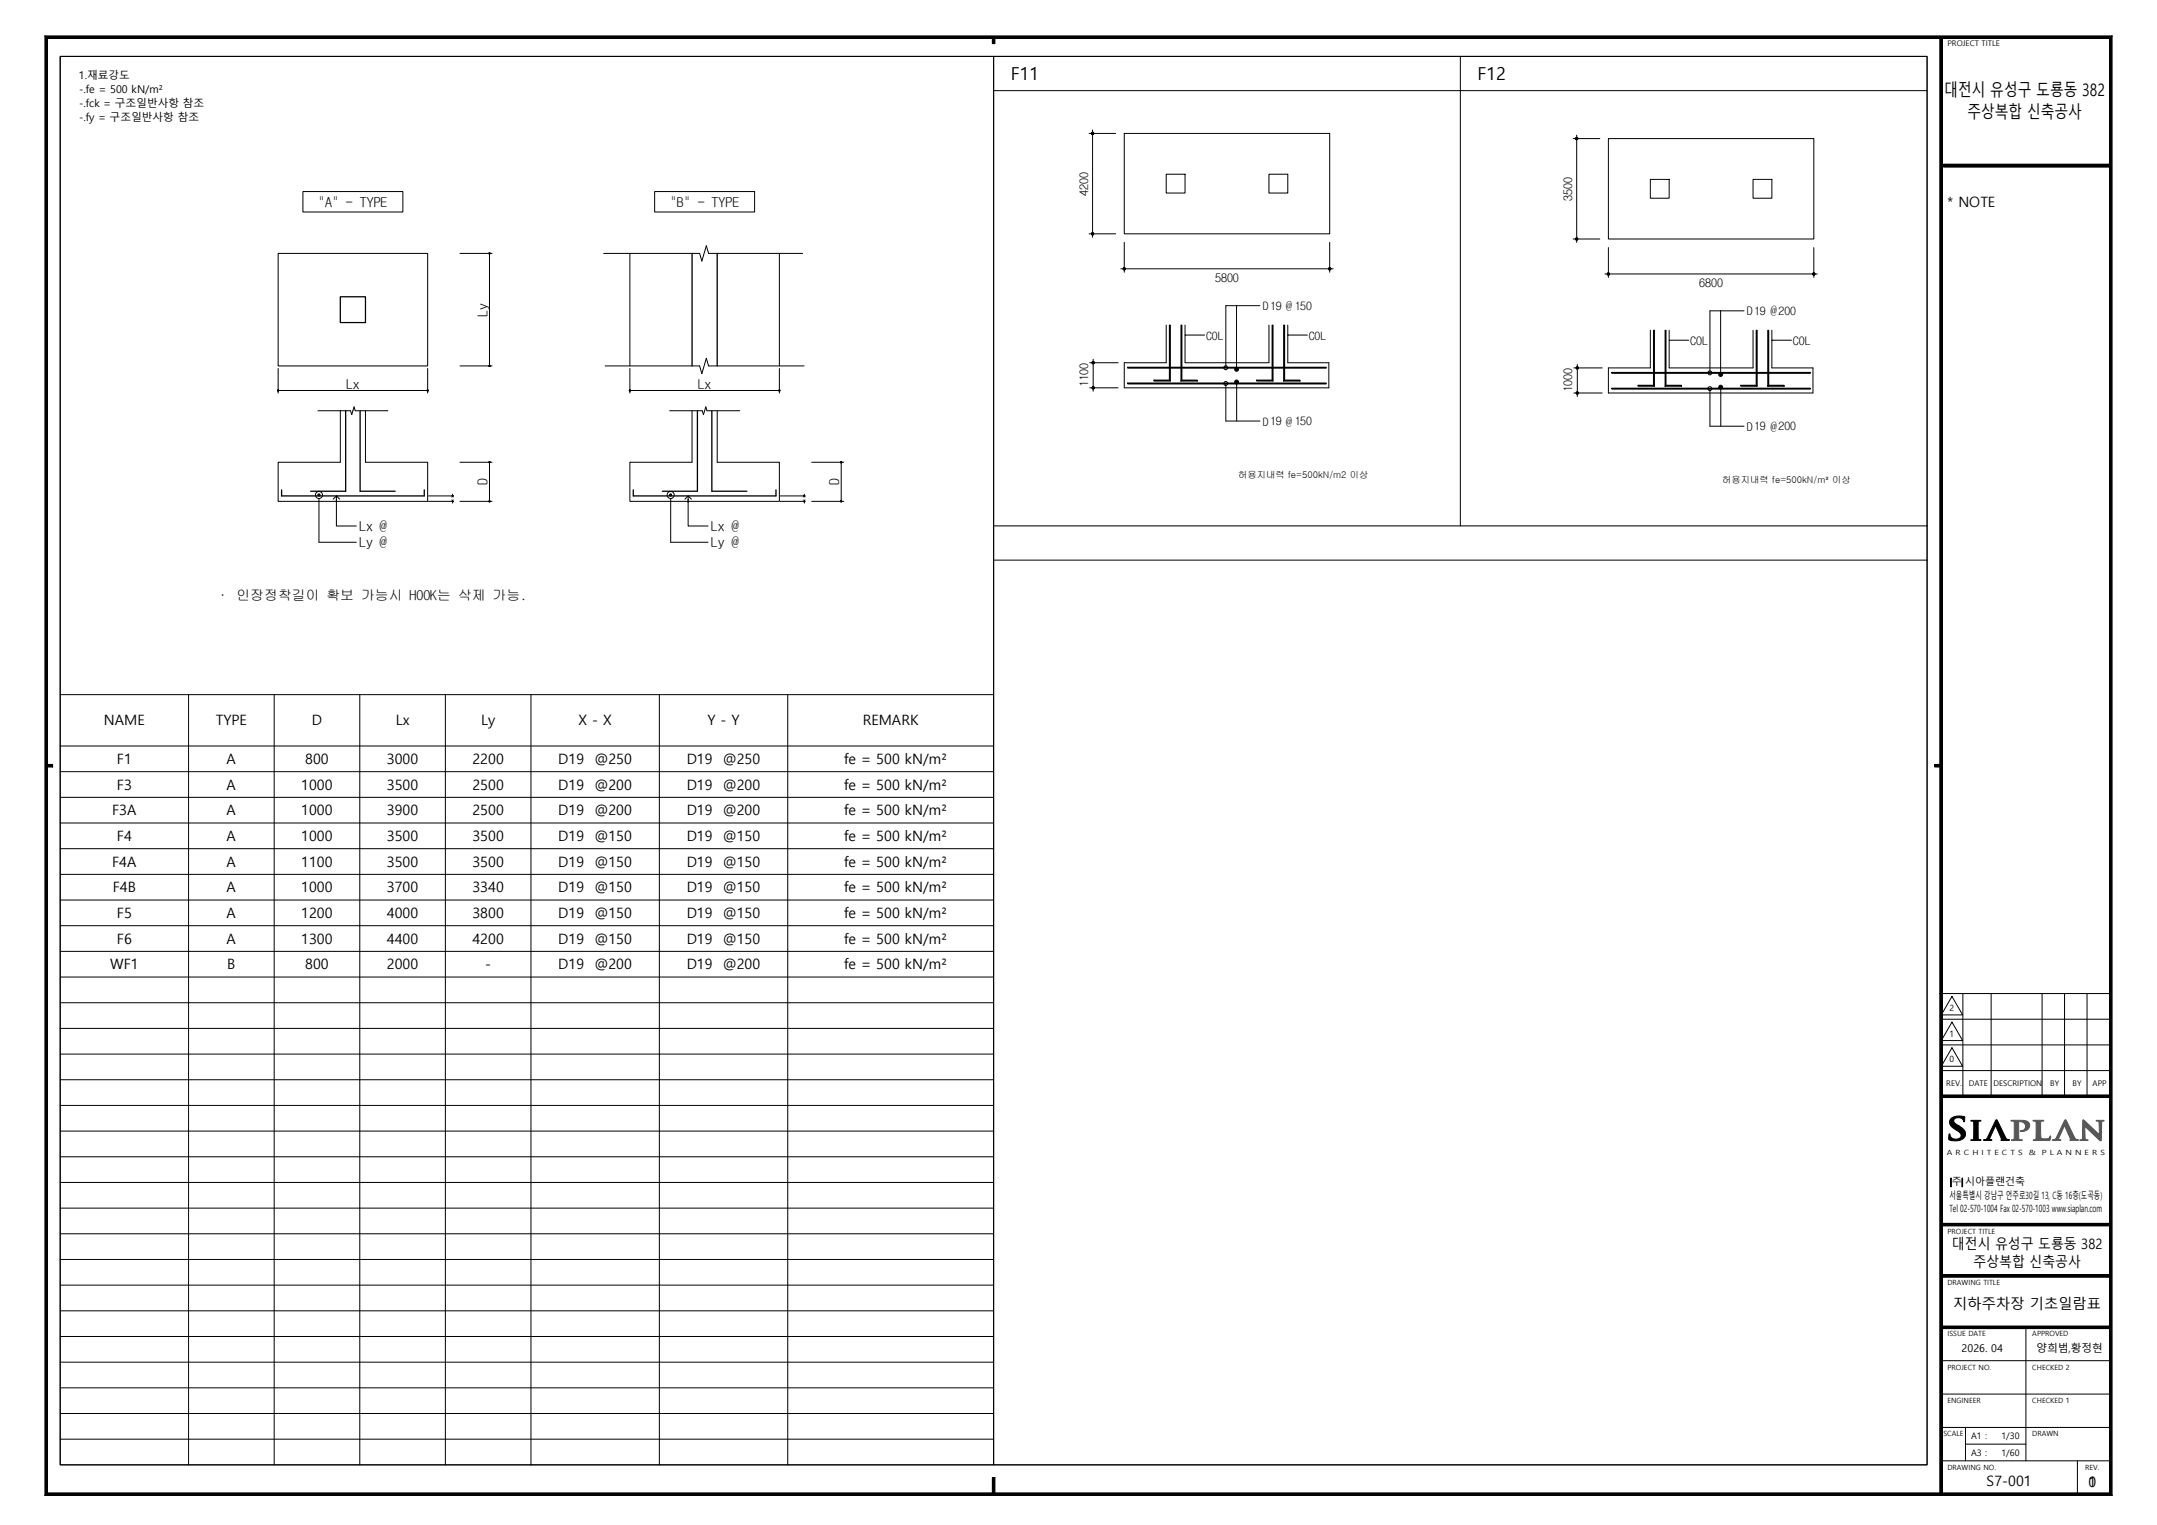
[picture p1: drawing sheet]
<svg xmlns="http://www.w3.org/2000/svg" width="420mm" height="297mm" viewBox="0 0 420 297" stroke-linecap="round" stroke-linejoin="round" font-family="sans-serif">
<defs><g id="words">
<g font-size="3.5">
<text x="196.8" y="15.6">F11</text>
<text x="287.7" y="15.6">F12</text>
</g>
<g font-size="3.3">
<text x="378.6" y="18.8">대전시 유성구 도룡동 382</text>
<text x="383.1" y="23">주상복합 신축공사</text>
</g>
<g font-size="2.8">
<text x="379.2" y="40.2">* NOTE</text>
<text x="20.2" y="141.3">NAME</text>
<text x="42" y="141.3">TYPE</text>
<text x="60.7" y="141.3">D</text>
<text x="77.1" y="141.2">Lx</text>
<text x="93.7" y="141.2">Ly</text>
<text x="112.7" y="141.2">X - X</text>
<text x="137.8" y="141.2">Y - Y</text>
<text x="168" y="141.3">REMARK</text>
<text x="22.8" y="148.8">F1</text>
<text x="44.1" y="148.8">A</text>
<text x="59.4" y="148.8">800</text>
<text x="75.3" y="148.8">3000</text>
<text x="92" y="148.8">2200</text>
<text x="108.7" y="148.8">D19</text>
<text x="115.7" y="148.8">@250</text>
<text x="133.7" y="148.8">D19</text>
<text x="140.7" y="148.8">@250</text>
<text x="164.4" y="148.8">fe = 500 kN/m²</text>
<text x="22.8" y="153.8">F3</text>
<text x="44.1" y="153.8">A</text>
<text x="58.6" y="153.8">1000</text>
<text x="75.3" y="153.8">3500</text>
<text x="92" y="153.8">2500</text>
<text x="108.7" y="153.8">D19</text>
<text x="115.7" y="153.8">@200</text>
<text x="133.7" y="153.8">D19</text>
<text x="140.7" y="153.8">@200</text>
<text x="164.4" y="153.8">fe = 500 kN/m²</text>
<text x="21.8" y="158.8">F3A</text>
<text x="44.1" y="158.8">A</text>
<text x="58.6" y="158.8">1000</text>
<text x="75.3" y="158.8">3900</text>
<text x="92" y="158.8">2500</text>
<text x="108.7" y="158.8">D19</text>
<text x="115.7" y="158.8">@200</text>
<text x="133.7" y="158.8">D19</text>
<text x="140.7" y="158.8">@200</text>
<text x="164.4" y="158.8">fe = 500 kN/m²</text>
<text x="22.8" y="163.8">F4</text>
<text x="44.1" y="163.8">A</text>
<text x="58.6" y="163.8">1000</text>
<text x="75.3" y="163.8">3500</text>
<text x="92" y="163.8">3500</text>
<text x="108.7" y="163.8">D19</text>
<text x="115.7" y="163.8">@150</text>
<text x="133.7" y="163.8">D19</text>
<text x="140.7" y="163.8">@150</text>
<text x="164.4" y="163.8">fe = 500 kN/m²</text>
<text x="21.8" y="168.8">F4A</text>
<text x="21.9" y="173.8">F4B</text>
<text x="44.1" y="168.8">A</text>
<text x="44.1" y="173.8">A</text>
<text x="58.6" y="168.8">1100</text>
<text x="58.6" y="173.8">1000</text>
<text x="75.3" y="168.8">3500</text>
<text x="75.3" y="173.8">3700</text>
<text x="92" y="168.8">3500</text>
<text x="92" y="173.8">3340</text>
<text x="108.7" y="168.8">D19</text>
<text x="108.7" y="173.8">D19</text>
<text x="115.7" y="168.8">@150</text>
<text x="115.7" y="173.8">@150</text>
<text x="133.7" y="168.8">D19</text>
<text x="133.7" y="173.8">D19</text>
<text x="140.7" y="168.8">@150</text>
<text x="140.7" y="173.8">@150</text>
<text x="164.4" y="168.8">fe = 500 kN/m²</text>
<text x="164.4" y="173.8">fe = 500 kN/m²</text>
<text x="22.8" y="178.8">F5</text>
<text x="44.1" y="178.8">A</text>
<text x="58.6" y="178.8">1200</text>
<text x="75.3" y="178.8">4000</text>
<text x="92" y="178.8">3800</text>
<text x="108.7" y="178.8">D19</text>
<text x="115.7" y="178.8">@150</text>
<text x="133.7" y="178.8">D19</text>
<text x="140.7" y="178.8">@150</text>
<text x="164.4" y="178.8">fe = 500 kN/m²</text>
<text x="22.8" y="183.8">F6</text>
<text x="44.1" y="183.8">A</text>
<text x="58.6" y="183.8">1300</text>
<text x="75.3" y="183.8">4400</text>
<text x="92" y="183.8">4200</text>
<text x="108.7" y="183.8">D19</text>
<text x="115.7" y="183.8">@150</text>
<text x="133.7" y="183.8">D19</text>
<text x="140.7" y="183.8">@150</text>
<text x="164.4" y="183.8">fe = 500 kN/m²</text>
<text x="21.4" y="188.8">WF1</text>
<text x="44.2" y="188.8">B</text>
<text x="59.4" y="188.8">800</text>
<text x="75.3" y="188.8">2000</text>
<text x="94.5" y="188.8">-</text>
<text x="108.7" y="188.8">D19</text>
<text x="115.7" y="188.8">@200</text>
<text x="133.7" y="188.8">D19</text>
<text x="140.7" y="188.8">@200</text>
<text x="164.4" y="188.8">fe = 500 kN/m²</text>
<text x="380.1" y="243.3">대전시 유성구 도룡동 382</text>
<text x="384.3" y="246.8">주상복합 신축공사</text>
<text x="380.3" y="254.8">지하주차장 기초일람표</text>
<text x="386.8" y="289.5">S7-001</text>
<text x="406.7" y="289.6">1</text>
<text x="406.7" y="289.6">0</text>
</g>
<g font-size="2.7">
<text x="62" y="40.3">&quot;A&quot; - TYPE</text>
<text x="130.5" y="40.3">&quot;B&quot; - TYPE</text>
<text x="94.9" y="61.6" transform="rotate(-90 94.9 61.6)">Ly</text>
<text x="67.4" y="75.7">Lx</text>
<text x="135.9" y="75.7">Lx</text>
<text x="94.9" y="94.5" transform="rotate(-90 94.9 94.5)">D</text>
<text x="163.4" y="94.5" transform="rotate(-90 163.4 94.5)">D</text>
<text x="69.9" y="103.4">Lx @</text>
<text x="69.9" y="106.6">Ly @</text>
<text x="138.4" y="103.4">Lx @</text>
<text x="138.4" y="106.6">Ly @</text>
<text x="42" y="116.9">· 인장정착길이 확보 가능시 HOOK는 삭제 가능.</text>
</g>
<g font-size="2.3">
<text x="211.9" y="38.1" transform="rotate(-90 211.9 38.1)">4200</text>
<text x="306.1" y="39.1" transform="rotate(-90 306.1 39.1)">3500</text>
<text x="236.6" y="54.9">5800</text>
<text x="330.8" y="55.9">6800</text>
<text x="245.9" y="60.4">D19 @ 150</text>
<text x="340.1" y="61.4">D19 @200</text>
<text x="234.8" y="66.2">COL</text>
<text x="254.8" y="66.2">COL</text>
<text x="329.1" y="67.2">COL</text>
<text x="349.1" y="67.2">COL</text>
<text x="211.9" y="75.4" transform="rotate(-90 211.9 75.4)">1100</text>
<text x="306.1" y="76.4" transform="rotate(-90 306.1 76.4)">1000</text>
<text x="245.9" y="82.9">D19 @ 150</text>
<text x="340.1" y="83.9">D19 @200</text>
</g>
<g font-size="2.1">
<text x="15.3" y="15.4">1.재료강도</text>
<text x="15.4" y="18">-.fe = 500 kN/m²</text>
<text x="15.4" y="20.8">-.fck = 구조일반사항 참조</text>
<text x="15.4" y="23.6">-.fy = 구조일반사항 참조</text>
<text x="381.9" y="263.4">2026. 04</text>
<text x="396.5" y="263.3">양희범,황정현</text>
</g>
<g font-size="1.9">
<text x="379.6" y="233.5">서울특별시 강남구 언주로30길 13, C동 16층(도곡동)</text>
<text x="380" y="230.8">주 시아플랜건축</text>
<text x="379.6" y="236">Tel 02-570-1004 Fax 02-570-1003 www.siaplan.com</text>
</g>
<g font-size="1.8">
<text x="241.1" y="93.1">허용지내력 fe=500kN/m2 이상</text>
<text x="335.3" y="94.2">허용지내력 fe=500kN/m² 이상</text>
</g>
<g font-size="1.7">
<text x="379.6" y="196.9">2</text>
<text x="379.6" y="201.9">1</text>
<text x="379.6" y="206.9">0</text>
<text x="383.8" y="280.3">A1 :</text>
<text x="389.7" y="280.3">1/30</text>
<text x="383.8" y="283.5">A3 :</text>
<text x="389.7" y="283.5">1/60</text>
</g>
<g font-size="1.5">
<text x="379.2" y="9">PROJECT TITLE</text>
<text x="379" y="211.5">REV.</text>
<text x="383.3" y="211.6">DATE</text>
<text x="388.2" y="211.6">DESCRIPTION</text>
<text x="399.2" y="211.6">BY</text>
<text x="403.6" y="211.6">BY</text>
<text x="407.4" y="211.6">APP</text>
</g>
<g font-size="1.4">
<text x="379.1" y="225">A R C H I T E C T S</text>
<text x="395" y="225">&amp;</text>
<text x="397.6" y="225">P L A N N E R S</text>
<text x="379.2" y="240.3">PROJECT TITLE</text>
<text x="379.2" y="250.3">DRAWING TITLE</text>
<text x="379.2" y="260.2">ISSUE DATE</text>
<text x="395.7" y="260.2">APPROVED</text>
<text x="379.2" y="266.7">PROJECT NO.</text>
<text x="395.7" y="266.7">CHECKED 2</text>
<text x="379.2" y="273.3">ENGINEER</text>
<text x="395.7" y="273.3">CHECKED 1</text>
<text x="378.4" y="279.8">SCALE</text>
<text x="395.7" y="279.8">DRAWN</text>
<text x="379.2" y="286.3">DRAWING NO.</text>
<text x="406" y="286.3">REV.</text>
</g>
<g font-size=".7">
<text x="88.4" y="97.6" transform="rotate(-90 88.4 97.6)">8.0</text>
<text x="156.9" y="97.6" transform="rotate(-90 156.9 97.6)">8.0</text>
</g>
</g></defs>
<g fill="none" stroke="#000" stroke-width=".19">
<path d="M8.8 7h402.5l-.6 .5h-401.4zM8.8 7l.5 .5v283.3l-.5 .5zM193.2 7.3h.5v1.2h-.5zM377.7 7.3h.5v283.7h-.5zM411.3 7v284.3l-.6-.5v-283.3zM378 32h33v.5h-33zM9 148.9h1.3v.5h-1.3zM376.7 148.9h1.3v.5h-1.3zM377.7 193.5h33.1M378 198.5h33M380.1 194.1l2.1 3.6h-4.2zM380.1 199.1l2.1 3.6h-4.2z"/>
<path d="M382.2 193.5v20M387.7 193.5v20M397.6 193.5v20M402 193.5v20M406.4 193.5v20M378 213.3h33v.5h-33zM378 208.5h33M378 203.5h33M380.1 204.1l2.1 3.6h-4.2zM378 238.3h33v.5h-33zM379.8 229.5h.2v1.6h-.2zM382 229.5h.1v1.6h-.1z"/>
<path d="M378 258.3h33v.5h-33zM378 248.3h33v.5h-33zM394.5 258.5v26M378 265h33M378 278h33M378 271.5h33M8.8 291.3l.5-.5h401.4l.6 .5zM193.2 287.8h.5v3.2h-.5zM378 284.5h33M404.5 284.5v6.5"/>
</g>
<path d="M378.5 32h32.5v.5h-32.5z" fill="none" stroke="#000" stroke-width=".19"/>
<path d="M378.5 32h32.5v.5h-32.5z" fill="#000"/>
<g fill="#000">
<path d="M8.8 7h402.5l-.6 .5h-401.4zM193.2 7.3h.5v1.2h-.5zM377.7 7.3h.5v283.7h-.5zM411.3 7v284.3l-.6-.5v-283.3zM378 32h33v.5h-33zM9 148.9h1.3v.5h-1.3zM376.7 148.9h1.3v.5h-1.3zM378 213.3h33v.5h-33zM378 238.3h33v.5h-33zM379.8 229.5h.2v1.6h-.2zM382 229.5h.1v1.6h-.1zM378 258.3h33v.5h-33z"/>
<path d="M378 248.3h33v.5h-33zM8.8 7l.5 .5v283.3l-.5 .5zM193.2 287.8h.5v3.2h-.5zM8.8 291.3l.5-.5h401.4l.6 .5z"/>
</g>
<path d="M391.6 218.2h1.7a1.6 1.6 0 0 1 1.9 .9 1.45 1.45 0 0 1-1.8 1.2 .92 .92 0 0 0 1-1.1 .92 .92 0 0 0-1.3-.6v2.9a.46 .46 0 0 0 .2 .5 .46 .46 0 0 0 .5 0 .31 .31 0 0 1-.6 .1h-1.5l.1-.1a.42 .42 0 0 0 .4-.2 .42 .42 0 0 0 0-.5v-2.4a.44 .44 0 0 0-.1-.5 .44 .44 0 0 0-.5-.1z" fill="none" stroke="#545454" stroke-width=".19"/>
<path d="M391.6 218.2h1.7a1.6 1.6 0 0 1 1.9 .9 1.45 1.45 0 0 1-1.8 1.2 .92 .92 0 0 0 1-1.1 .92 .92 0 0 0-1.3-.6v2.9a.46 .46 0 0 0 .2 .5 .46 .46 0 0 0 .5 0 .31 .31 0 0 1-.6 .1h-1.5l.1-.1a.42 .42 0 0 0 .4-.2 .42 .42 0 0 0 0-.5v-2.4a.44 .44 0 0 0-.1-.5 .44 .44 0 0 0-.5-.1z" fill-rule="evenodd" fill="#545454"/>
<path d="M379.9 217.9a2.66 2.66 0 0 1 2.7-.3l-.2 .9a1.08 1.08 0 0 0-.9-.8 1.08 1.08 0 0 0-1.1 .6 1.18 1.18 0 0 0 .8 .9h.1a1.69 1.69 0 0 1 1.2 2.3 2.76 2.76 0 0 1-3.1 .4l.2-1.1a1.2 1.2 0 0 0 1 1.1 1.2 1.2 0 0 0 1.3-.7 1.94 1.94 0 0 0-1.1-1.2 1.54 1.54 0 0 1-1.1-1.8zM383.8 218.2h1.9l-.1 .1a.41 .41 0 0 0-.4 .2 .41 .41 0 0 0 0 .5v2.5a.52 .52 0 0 0 .5 .5l-1.9 .1 .1-.1a.4 .4 0 0 0 .4-.2 .4 .4 0 0 0 0-.4v-2.5a.53 .53 0 0 0-.6-.6z" fill="none" stroke="#000" stroke-width=".19"/>
<g fill="#000">
<path d="M379.9 217.9a2.66 2.66 0 0 1 2.7-.3l-.2 .9a1.08 1.08 0 0 0-.9-.8 1.08 1.08 0 0 0-1.1 .6 1.18 1.18 0 0 0 .8 .9h.1a1.69 1.69 0 0 1 1.2 2.3 2.76 2.76 0 0 1-3.1 .4l.2-1.1a1.2 1.2 0 0 0 1 1.1 1.2 1.2 0 0 0 1.3-.7 1.94 1.94 0 0 0-1.1-1.2 1.54 1.54 0 0 1-1.1-1.8z" fill-rule="evenodd"/>
<path d="M383.8 218.2h1.9l-.1 .1a.41 .41 0 0 0-.4 .2 .41 .41 0 0 0 0 .5v2.5a.52 .52 0 0 0 .5 .5l-1.9 .1 .1-.1a.4 .4 0 0 0 .4-.2 .4 .4 0 0 0 0-.4v-2.5a.53 .53 0 0 0-.6-.6z" fill-rule="evenodd"/>
</g>
<path d="M405.6 218.1l3.2 2.9-.1-1.9a.58 .58 0 0 0-.5-.8h1.5a.54 .54 0 0 0-.5 .8v2.6a.29 .29 0 0 1-.1 .5 .29 .29 0 0 1-.4-.3l-2.8-2.6 .1 1.9a.58 .58 0 0 0 .6 .8h-1.6a.52 .52 0 0 0 .5-.2 .52 .52 0 0 0 0-.5z" fill="none" stroke="#545454" stroke-width=".19"/>
<path d="M405.6 218.1l3.2 2.9-.1-1.9a.58 .58 0 0 0-.5-.8h1.5a.54 .54 0 0 0-.5 .8v2.6a.29 .29 0 0 1-.1 .5 .29 .29 0 0 1-.4-.3l-2.8-2.6 .1 1.9a.58 .58 0 0 0 .6 .8h-1.6a.52 .52 0 0 0 .5-.2 .52 .52 0 0 0 0-.5z" fill-rule="evenodd" fill="#545454"/>
<path d="M395.9 218.2h2v.1a.47 .47 0 0 0-.6 .2 .47 .47 0 0 0 0 .6l.1 2.6a1.75 1.75 0 0 0 1.7-.2l.1-.2 .1 .1a.58 .58 0 0 1-.2 .6 .58 .58 0 0 1-.6 .1l-2.6-.1a.53 .53 0 0 0 .6-.7v-2.2a.55 .55 0 0 0-.1-.6 .55 .55 0 0 0-.5-.2z" fill="none" stroke="#545454" stroke-width=".19"/>
<path d="M395.9 218.2h2v.1a.47 .47 0 0 0-.6 .2 .47 .47 0 0 0 0 .6l.1 2.6a1.75 1.75 0 0 0 1.7-.2l.1-.2 .1 .1a.58 .58 0 0 1-.2 .6 .58 .58 0 0 1-.6 .1l-2.6-.1a.53 .53 0 0 0 .6-.7v-2.2a.55 .55 0 0 0-.1-.6 .55 .55 0 0 0-.5-.2z" fill-rule="evenodd" fill="#545454"/>
<path d="M388.6 218.1h.2l.1 .2 1.5 3a.93 .93 0 0 0 .9 .7l-1.7 .1 .2-.2-1.2-2.7-1 2.2a.31 .31 0 0 0-.2 .5 .31 .31 0 0 0 .4 .1v.1l-1.6-.1a.93 .93 0 0 0 .9-.8z" fill="none" stroke="#000" stroke-width=".19"/>
<path d="M388.6 218.1h.2l.1 .2 1.5 3a.93 .93 0 0 0 .9 .7l-1.7 .1 .2-.2-1.2-2.7-1 2.2a.31 .31 0 0 0-.2 .5 .31 .31 0 0 0 .4 .1v.1l-1.6-.1a.93 .93 0 0 0 .9-.8z" fill-rule="evenodd" fill="#000"/>
<path d="M402.1 218.1h.1l.2 .2 1.4 3a.93 .93 0 0 0 .9 .7l-1.6 .1 .1-.2-1.2-2.7-1 2.2a.31 .31 0 0 0-.2 .5 .31 .31 0 0 0 .5 .1l-.1 .1-1.6-.1a.93 .93 0 0 0 1-.8z" fill="none" stroke="#545454" stroke-width=".19"/>
<path d="M402.1 218.1h.1l.2 .2 1.4 3a.93 .93 0 0 0 .9 .7l-1.6 .1 .1-.2-1.2-2.7-1 2.2a.31 .31 0 0 0-.2 .5 .31 .31 0 0 0 .5 .1l-.1 .1-1.6-.1a.93 .93 0 0 0 1-.8z" fill-rule="evenodd" fill="#545454"/>
<path d="M382.7 278v6.5M382.7 281.3h11.8" fill="none" stroke="#000" stroke-width=".19"/>
<!-- layer: FORM-SCH -->
<g fill="none" stroke="#000" stroke-width=".19">
<path d="M11.7 11h363.5v274.3h-363.5zM11.7 11h181.8v274.3h-181.8zM193.5 11h181.7v274.3h-181.7zM193.5 17.7h181.7M284.4 11v91.4M193.5 102.4h181.7M193.5 109.1h181.7M11.7 135.3h181.8M36.7 135.3v150M53.4 135.3v150M70.1 135.3v150M86.7 135.3v150"/>
<path d="M103.4 135.3v150M128.4 135.3v150M153.4 135.3v150M11.7 145.3h181.8M11.7 155.3h181.8M11.7 150.3h181.8M11.7 175.3h181.8M11.7 170.3h181.8M11.7 165.3h181.8M11.7 160.3h181.8M11.7 195.3h181.8M11.7 190.3h181.8"/>
<path d="M11.7 185.3h181.8M11.7 180.3h181.8M11.7 215.3h181.8M11.7 210.3h181.8M11.7 205.3h181.8M11.7 200.3h181.8M11.7 235.3h181.8M11.7 230.3h181.8M11.7 225.3h181.8M11.7 220.3h181.8M11.7 250.3h181.8M11.7 245.3h181.8"/>
<path d="M11.7 240.3h181.8M11.7 255.3h181.8M11.7 260.3h181.8M11.7 265.3h181.8M11.7 270.3h181.8M11.7 275.3h181.8M11.7 280.3h181.8"/>
</g>
<!-- layer: 0 -->
<g fill="none" stroke="#000" stroke-width=".19">
<path d="M212.1 26h5.1M212.5 26h.2l-.2 .1zM212.5 26.1l.2-.1-.1 .2zM212.5 25.9l.1-.1 .1 .2zM212.6 25.8l.1-.1v.3zM212.7 26v.2h-.1zM212.7 26l.2 .2h-.2zM212.7 26l.2 .1v.1zM212.7 26h.3l-.1 .1zM212.7 26l.2-.1 .1 .1zM212.7 25.7l.2 .1-.2 .2zM212.7 25.3v20.9"/>
<path d="M212.9 25.8v.1l-.2 .1zM218.9 26h40v19.5h-40zM227.1 33.9h3.6v3.7h-3.6zM247.1 33.9h3.6v3.7h-3.6zM306.3 27h5.2M306.8 27h.2l-.2 .1zM306.8 27.1l.2-.1-.1 .2zM306.9 26.8h.1v.2zM306.9 26.8l.1 .2-.2-.1zM307 27v.2h-.1zM307 27l.1 .2h-.1zM307 27l.2 .1-.1 .1z"/>
<path d="M307 27h.2v.1zM307 27l.2-.1v.1zM307 26.8h.1l-.1 .2zM307 26.3v20.9M307.1 26.8l.1 .1-.2 .1zM313.2 27h40v19.5h-40zM321.3 34.9h3.7v3.7h-3.7zM341.3 34.9h3.7v3.7h-3.7zM54.2 49.4h29.1v21.9h-29.1zM122.6 49.4v21.9M151.8 49.4v21.9M212.1 45.5h5.1"/>
<path d="M212.5 45.5h.2l-.2 .2zM212.5 45.7l.2-.2-.1 .2zM212.5 45.4l.1-.1 .1 .2zM212.6 45.3h.1v.2zM212.7 45.5v.3l-.1-.1zM212.7 45.5l.2 .2-.2 .1zM212.7 45.5l.2 .2zM212.7 45.5h.3l-.1 .2zM212.7 45.5l.2-.1 .1 .1zM212.7 45.3h.2l-.2 .2zM212.9 45.3v.1l-.2 .1zM218.2 52.4h41.4"/>
<path d="M218.7 52.4h.2l-.2 .1zM218.7 52.5l.2-.1-.1 .2zM218.8 52.1h.1v.3zM218.8 52.1l.1 .3-.2-.2zM218.9 52.4v.2h-.1zM218.9 52.4l.1 .2h-.1zM218.9 52.4l.2 .1-.1 .1zM218.9 52.4h.2v.1zM218.9 52.4l.2-.2v.2zM218.9 52.1h.1l-.1 .3zM218.9 47.2v5.8M219 52.1l.1 .1-.2 .2z"/>
<path d="M240.8 59.5v12.4M245.3 59.5h-6.6v12.1M258.7 52.4h.2l-.2 .1zM258.7 52.5l.2-.1-.1 .2zM258.8 52.1h.1v.3zM258.8 52.1l.1 .3-.2-.2zM258.9 52.4v.2h-.1zM258.9 52.4l.1 .2h-.1zM258.9 52.4l.2 .1-.1 .1zM258.9 52.4h.2v.1zM258.9 52.4l.2-.2v.2zM258.9 52.1h.1l-.1 .3z"/>
<path d="M258.9 47.2v5.8M259 52.1l.1 .1-.2 .2zM306.3 46.5h5.2M306.8 46.5h.2l-.2 .2zM306.8 46.7l.2-.2-.1 .3zM306.9 46.3h.1v.2zM306.9 46.3l.1 .2-.2-.1zM307 46.5v.3h-.1zM307 46.5l.1 .3h-.1zM307 46.5l.2 .2-.1 .1zM307 46.5h.2v.2zM307 46.5l.2-.1v.1z"/>
<path d="M307 46.3h.1l-.1 .2zM307.1 46.3l.1 .1-.2 .1zM312.5 53.4h41.3M312.9 53.4h.3l-.2 .1zM313 53.5l.2-.1-.1 .2zM313 53.2h.1l.1 .2zM313.1 53.2l.1-.1v.3zM313.2 53.4v.2h-.1zM313.2 53.4l.1 .2h-.1zM313.2 53.4l.2 .1-.1 .1zM313.2 53.4h.2v.1zM313.2 53.4l.2-.2v.2z"/>
<path d="M313.2 53.1l.1 .1-.1 .2zM313.2 48.2v5.8M313.3 53.2h.1l-.2 .2zM352.9 53.4h.3l-.2 .1zM353 53.5l.2-.1-.1 .2zM353 53.2h.1l.1 .2zM353.1 53.2l.1-.1v.3zM353.2 53.4v.2h-.1zM353.2 53.4l.1 .2h-.1zM353.2 53.4l.2 .1-.1 .1zM353.2 53.4h.2v.1zM353.2 53.4l.2-.2v.2z"/>
<path d="M353.2 53.1l.1 .1-.1 .2zM353.2 48.2v5.8M353.3 53.2h.1l-.2 .2zM61.9 80h6.4l.2 .7 .4-1.5 .3 .8h6.3M66.3 80v10h-12.1v7.6h29.1v-7.6h-12.1v-10M130.4 80h6.3l.3 .7 .4-1.5 .3 .8h6.3M134.8 80v10h-12.2v7.6h29.2v-7.6h-12.1v-10M212.2 70.6h5.5M212.2 75.5h5.5M212.6 75.5h.3l-.2 .1zM212.6 70.6h.3l-.2 .2zM212.7 75.6l.2-.1-.2 .2z"/>
<path d="M212.7 75.4v-.1l.2 .2zM212.7 70.8l.2-.2-.2 .2zM212.7 75.3h.2v.2zM212.7 70.4h.2v.2zM212.7 70.4l.2 .2-.2-.1zM212.9 75.5v.3l-.2-.1zM212.9 75.5l.1 .2-.1 .1zM212.9 75.5l.2 .1-.1 .1zM212.9 75.5h.2v.1zM212.9 75.5l.2-.1v.1zM212.9 75.3h.1l-.1 .2zM212.9 70.6v.3l-.2-.1z"/>
<path d="M212.9 70.6l.1 .2-.1 .1zM212.9 70.6l.2 .2h-.1zM212.9 70.6h.2v.2zM212.9 70.6l.2-.1v.1zM212.9 70.4h.1l-.1 .2zM212.9 70v6.2M213 75.3l.1 .1-.2 .1zM213 70.4l.1 .1-.2 .1zM219.6 74.6h38.6v.2h-38.6zM219.6 71.5h38.6v.2h-38.6zM219.6 74.7h38.6M219.6 71.6h38.6"/>
<path d="M224.7 74h3l.2 .2h-3.2zM224.7 74.1h3.2M227.1 63.3v7.3h-8.2v4.9h39.8v-4.9h-8v-7.3M227.7 63.3h.2v10.9l-.2-.2zM227.8 63.3v10.9M230 74.2l.1-.2h3v.2zM230 63.3h.1v10.7l-.1 .2zM230 74.1h3.1M230 63.3v10.9M230.8 65.3h.1M230.7 63.3v7.3h16.4v-7.3M230.8 65.3h3.8"/>
<path d="M238.7 74.7v7.3h6.6M240.6 74.4h.2l-.2 .1zM240.6 74.5l.2-.1-.1 .2zM240.6 74.3l.1-.1 .1 .2zM240.6 71.8l.2 .1h-.2zM240.6 72l.2-.1-.1 .2zM240.7 74.2h.1v.2zM240.7 71.7l.1 .2-.2-.1zM240.7 71.7h.1v.2zM240.8 74.4v.2h-.1zM240.8 74.4l.1 .2h-.1zM240.8 74.4l.2 .1-.1 .1z"/>
<path d="M240.8 74.4h.2v.1zM240.8 74.4l.2-.1v.1zM240.8 74.2h.1l-.1 .2zM240.8 71.7h.1l-.1 .2zM240.8 71.9l.2-.1v.1zM240.8 71.9h.2v.1zM240.8 71.9l.2 .1-.1 .1zM240.8 71.9l.1 .2h-.1zM240.8 71.9v.2h-.1zM240.8 74.4v7.6M240.9 74.2l.1 .1-.2 .1zM240.9 71.7l.1 .1-.2 .1z"/>
<path d="M244.7 74h3l.2 .2h-3.2zM244.7 74.1h3.2M247.7 63.3h.2v10.9l-.2-.2zM247.8 63.3v10.9M250 74.2l.1-.2h3v.2zM250 63.3h.1v10.7l-.1 .2zM250 74.1h3.1M250 63.3v10.9M250.8 65.3h.1M250.8 65.3h3.8M306.4 71.7h5.6M306.4 76.5h5.6"/>
<path d="M306.9 76.5h.2l-.2 .2zM306.9 71.7h.2l-.2 .1zM306.9 76.7l.2-.2-.1 .2zM306.9 76.4l.1-.1 .1 .2zM306.9 71.8l.2-.1-.1 .2zM306.9 71.5l.1-.1 .1 .3zM307 76.3h.1v.2zM307 71.4h.1v.3zM307.1 76.5v.3l-.1-.1zM307.1 76.5l.1 .2-.1 .1zM307.1 76.5l.2 .2h-.1zM307.1 76.5h.3l-.1 .2z"/>
<path d="M307.1 76.5l.2-.1 .1 .1zM307.1 76.3h.1l-.1 .2zM307.1 71.7v.2h-.1zM307.1 71.7l.1 .2h-.1zM307.1 71.7l.2 .1-.1 .1zM307.1 71.7h.3l-.1 .1zM307.1 71.7l.2-.2 .1 .2zM307.1 71.4h.1l-.1 .3zM307.1 71v6.2M307.2 76.3l.1 .1-.2 .1zM307.2 71.4l.1 .1-.2 .2zM313.8 75.6h38.7v.2h-38.7z"/>
<path d="M313.8 72.5h38.7v.2h-38.7zM313.8 75.7h38.7M313.8 72.6h38.7M319 75h3l.1 .2h-3.1zM319 75.1h3.1M321.3 64.3v7.4h-8.1v4.8h39.8v-4.8h-8v-7.4M322 64.3h.1v10.9l-.1-.2zM322 64.3v10.9M324.2 75.2l.2-.2h3v.2zM324.2 64.3h.2v10.7l-.2 .2zM324.2 75.1h3.2M324.3 64.3v10.9"/>
<path d="M325.1 66.3h.1M325 64.3v7.4h16.3v-7.4M325.1 66.3h3.7M333 75.7v7.3h6.6M334.8 75.4h.2l-.1 .1zM334.9 75.5l.1-.1-.1 .2zM334.9 72.8l.1 .1h-.2zM334.9 73l.1-.1-.1 .2zM334.9 75.2h.1v.2zM334.9 75.2l.1 .2-.1-.1zM334.9 72.7l.1 .2-.1-.1zM334.9 72.7h.1v.2z"/>
<path d="M335 60.5v12.5M335 75.4v.2h-.1zM335 75.4l.1 .2h-.1zM335 75.4l.2 .1-.1 .1zM335 75.4h.3l-.1 .1zM335 75.4l.2-.1 .1 .1zM335 75.2h.1l-.1 .2zM335 72.7h.1l-.1 .2zM335 72.9l.2-.1 .1 .1zM335 72.9h.3l-.1 .1zM335 72.9l.2 .1-.1 .1zM335 72.9l.1 .2h-.1z"/>
<path d="M335 72.9v.2h-.1zM335.1 75.4v7.6M335.1 75.2l.1 .1-.2 .1zM335.1 72.7l.1 .1-.2 .1zM339 75h3l.1 .2h-3.1zM339 75.1h3.1M339.6 60.5h-6.6v12.1M342 64.3h.1v10.9l-.1-.2zM342 64.3v10.9M344.2 75.2l.2-.2h3v.2zM344.2 64.3h.2v10.7l-.2 .2zM344.2 75.1h3.2"/>
<path d="M344.3 64.3v10.9M345.1 66.3h.1M345.1 66.3h3.7"/>
<circle cx="238.7" cy="71.6" r=".38"/>
<circle cx="238.7" cy="74.7" r=".38"/>
<circle cx="240.8" cy="74.4" r=".38"/>
<circle cx="240.8" cy="71.9" r=".38"/>
<circle cx="332.9" cy="72.6" r=".38"/>
<circle cx="332.9" cy="75.7" r=".38"/>
<circle cx="335" cy="72.9" r=".38"/>
<circle cx="335" cy="75.4" r=".38"/>
</g>
<g fill="#000">
<path d="M212.5 26h.2l-.2 .1zM212.5 26.1l.2-.1-.1 .2zM212.7 26v.2h-.1zM212.7 26l.2 .2h-.2zM212.7 26l.2 .1v.1zM212.7 26h.3l-.1 .1zM212.7 26l.2-.1 .1 .1zM212.9 25.8v.1l-.2 .1zM212.7 25.7l.2 .1-.2 .2zM212.6 25.8l.1-.1v.3zM212.5 25.9l.1-.1 .1 .2zM212.5 25.9l.2 .1h-.2z"/>
<path d="M306.8 27h.2l-.2 .1zM306.8 27.1l.2-.1-.1 .2zM307 27v.2h-.1zM307 27l.1 .2h-.1zM307 27l.2 .1-.1 .1zM307 27h.2v.1zM307 27l.2-.1v.1zM307.1 26.8l.1 .1-.2 .1zM307 26.8h.1l-.1 .2zM306.9 26.8h.1v.2zM306.9 26.8l.1 .2-.2-.1zM306.8 26.9l.2 .1h-.2z"/>
<path d="M212.5 45.5h.2l-.2 .2zM212.5 45.7l.2-.2-.1 .2zM212.7 45.5v.3l-.1-.1zM212.7 45.5l.2 .2-.2 .1zM212.7 45.5l.2 .2zM212.7 45.5h.3l-.1 .2zM212.7 45.5l.2-.1 .1 .1zM212.9 45.3v.1l-.2 .1zM212.7 45.3h.2l-.2 .2zM212.6 45.3h.1v.2zM212.5 45.4l.1-.1 .1 .2zM212.5 45.4l.2 .1h-.2z"/>
<path d="M218.7 52.4h.2l-.2 .1zM218.7 52.5l.2-.1-.1 .2zM218.9 52.4v.2h-.1zM218.9 52.4l.1 .2h-.1zM218.9 52.4l.2 .1-.1 .1zM218.9 52.4h.2v.1zM218.9 52.4l.2-.2v.2zM219 52.1l.1 .1-.2 .2zM218.9 52.1h.1l-.1 .3zM218.8 52.1h.1v.3zM218.8 52.1l.1 .3-.2-.2zM218.7 52.2l.2 .2h-.2z"/>
<path d="M258.7 52.4h.2l-.2 .1zM258.7 52.5l.2-.1-.1 .2zM258.9 52.4v.2h-.1zM258.9 52.4l.1 .2h-.1zM258.9 52.4l.2 .1-.1 .1zM258.9 52.4h.2v.1zM258.9 52.4l.2-.2v.2zM259 52.1l.1 .1-.2 .2zM258.9 52.1h.1l-.1 .3zM258.8 52.1h.1v.3zM258.8 52.1l.1 .3-.2-.2zM258.7 52.2l.2 .2h-.2z"/>
<path d="M306.8 46.5h.2l-.2 .2zM306.8 46.7l.2-.2-.1 .3zM307 46.5v.3h-.1zM307 46.5l.1 .3h-.1zM307 46.5l.2 .2-.1 .1zM307 46.5h.2v.2zM307 46.5l.2-.1v.1zM307.1 46.3l.1 .1-.2 .1zM307 46.3h.1l-.1 .2zM306.9 46.3h.1v.2zM306.9 46.3l.1 .2-.2-.1zM306.8 46.4l.2 .1h-.2z"/>
<path d="M312.9 53.4h.3l-.2 .1zM313 53.5l.2-.1-.1 .2zM313.2 53.4v.2h-.1zM313.2 53.4l.1 .2h-.1zM313.2 53.4l.2 .1-.1 .1zM313.2 53.4h.2v.1zM313.2 53.4l.2-.2v.2zM313.3 53.2h.1l-.2 .2zM313.2 53.1l.1 .1-.1 .2zM313.1 53.2l.1-.1v.3zM313 53.2h.1l.1 .2zM313 53.2l.2 .2h-.3z"/>
<path d="M352.9 53.4h.3l-.2 .1zM353 53.5l.2-.1-.1 .2zM353.2 53.4v.2h-.1zM353.2 53.4l.1 .2h-.1zM353.2 53.4l.2 .1-.1 .1zM353.2 53.4h.2v.1zM353.2 53.4l.2-.2v.2zM353.3 53.2h.1l-.2 .2zM353.2 53.1l.1 .1-.1 .2zM353.1 53.2l.1-.1v.3zM353 53.2h.1l.1 .2zM353 53.2l.2 .2h-.3z"/>
<path d="M212.6 75.5h.3l-.2 .1zM212.7 75.6l.2-.1-.2 .2zM212.9 75.5v.3l-.2-.1zM212.9 75.5l.1 .2-.1 .1zM212.9 75.5l.2 .1-.1 .1zM212.9 75.5h.2v.1zM212.9 75.5l.2-.1v.1zM213 75.3l.1 .1-.2 .1zM212.9 75.3h.1l-.1 .2zM212.7 75.3h.2v.2zM212.7 75.4v-.1l.2 .2zM212.7 75.4l.2 .1h-.3z"/>
<path d="M212.6 70.6h.3l-.2 .2zM212.7 70.8l.2-.2-.2 .2zM212.9 70.6v.3l-.2-.1zM212.9 70.6l.1 .2-.1 .1zM212.9 70.6l.2 .2h-.1zM212.9 70.6h.2v.2zM212.9 70.6l.2-.1v.1zM213 70.4l.1 .1-.2 .1zM212.9 70.4h.1l-.1 .2zM212.7 70.4h.2v.2zM212.7 70.4l.2 .2-.2-.1zM212.7 70.5l.2 .1h-.3z"/>
<path d="M240.6 74.4h.2l-.2 .1zM240.6 74.5l.2-.1-.1 .2zM240.8 74.4v.2h-.1zM240.8 74.4l.1 .2h-.1zM240.8 74.4l.2 .1-.1 .1zM240.8 74.4h.2v.1zM240.8 74.4l.2-.1v.1zM240.9 74.2l.1 .1-.2 .1zM240.8 74.2h.1l-.1 .2zM240.7 74.2h.1v.2zM240.6 74.3l.1-.1 .1 .2zM240.6 74.3l.2 .1h-.2z"/>
<path d="M240.6 71.8l.2 .1h-.2zM240.7 71.7l.1 .2-.2-.1zM240.7 71.7h.1v.2zM240.8 71.7h.1l-.1 .2zM240.9 71.7l.1 .1-.2 .1zM240.8 71.9l.2-.1v.1zM240.8 71.9h.2v.1zM240.8 71.9l.2 .1-.1 .1zM240.8 71.9l.1 .2h-.1zM240.8 71.9v.2h-.1zM240.6 72l.2-.1-.1 .2zM240.6 71.9h.2l-.2 .1z"/>
<path d="M306.9 76.5h.2l-.2 .2zM306.9 76.7l.2-.2-.1 .2zM307.1 76.5v.3l-.1-.1zM307.1 76.5l.1 .2-.1 .1zM307.1 76.5l.2 .2h-.1zM307.1 76.5h.3l-.1 .2zM307.1 76.5l.2-.1 .1 .1zM307.2 76.3l.1 .1-.2 .1zM307.1 76.3h.1l-.1 .2zM307 76.3h.1v.2zM306.9 76.4l.1-.1 .1 .2zM306.9 76.4l.2 .1h-.2z"/>
<path d="M306.9 71.7h.2l-.2 .1zM306.9 71.8l.2-.1-.1 .2zM307.1 71.7v.2h-.1zM307.1 71.7l.1 .2h-.1zM307.1 71.7l.2 .1-.1 .1zM307.1 71.7h.3l-.1 .1zM307.1 71.7l.2-.2 .1 .2zM307.2 71.4l.1 .1-.2 .2zM307.1 71.4h.1l-.1 .3zM307 71.4h.1v.3zM306.9 71.5l.1-.1 .1 .3zM306.9 71.5l.2 .2h-.2z"/>
<path d="M334.8 75.4h.2l-.1 .1zM334.9 75.5l.1-.1-.1 .2zM335 75.4v.2h-.1zM335 75.4l.1 .2h-.1zM335 75.4l.2 .1-.1 .1zM335 75.4h.3l-.1 .1zM335 75.4l.2-.1 .1 .1zM335.1 75.2l.1 .1-.2 .1zM335 75.2h.1l-.1 .2zM334.9 75.2h.1v.2zM334.9 75.2l.1 .2-.1-.1zM334.9 75.3l.1 .1h-.2z"/>
<path d="M334.9 72.8l.1 .1h-.2zM334.9 72.7l.1 .2-.1-.1zM334.9 72.7h.1v.2zM335 72.7h.1l-.1 .2zM335.1 72.7l.1 .1-.2 .1zM335 72.9l.2-.1 .1 .1zM335 72.9h.3l-.1 .1zM335 72.9l.2 .1-.1 .1zM335 72.9l.1 .2h-.1zM335 72.9v.2h-.1zM334.9 73l.1-.1-.1 .2zM334.8 72.9h.2l-.1 .1z"/>
</g>
<!-- layer: TEXT -->
<path d="M59 37.3h19.4v4h-19.4zM127.5 37.3h19.4v4h-19.4z" fill="none" stroke="#000" stroke-width=".19"/>
<!-- layer: Border -->
<path d="M66.3 57.8h4.9v5h-4.9zM134.8 49.4v21.9M139.6 49.4v21.9" fill="none" stroke="#000" stroke-width=".25"/>
<!-- layer: Dimension -->
<g fill="none" stroke="#000" stroke-width=".19">
<path d="M89.6 49.4h6.2M95.2 49.3l.1 .1zM95.2 49.4h.1zM95.3 49.4v.1zM95.3 49.4l.1 .1zM95.3 49.4h.1zM95.3 49.2v.2zM95.3 49.5v21.6M95.4 49.3l-.1 .1zM117.5 49.4h18.7l.5 1.4 .8-2.9 .5 1.5h18.3M54 76.1h.2zM54.1 76l.1 .1z"/>
<path d="M54.1 76.1h.1zM54.1 75.9l.1 .2zM54.2 76.1l.1-.1zM54.2 76.1l-.1 .1zM54.2 76.1h.1zM54.2 71.8v4.8M54.2 75.9v.2zM54.3 76.1h28.8M83.1 76.1h.2zM83.2 76.1h.1zM83.2 76l.1 .1zM83.2 75.9l.1 .2z"/>
<path d="M83.3 76.1v.1zM83.3 76.1h.1zM83.3 76.1l.1-.1zM83.3 71.8v4.8M83.3 75.9v.2zM89.6 71.3h6.2M95.2 71.2l.1 .1zM95.2 71.3h.1zM95.3 71.3v.1zM95.3 71.3l.1 .1zM95.3 71.3h.1zM95.4 71.2l-.1 .1z"/>
<path d="M117.8 71.3h18.4l.5 1.5 .8-3 .5 1.5h18.6M122.5 76.1h.1zM122.5 76l.1 .1zM122.6 75.9v.2zM122.6 76.1l.1-.1zM122.6 76.1l.1 .1zM122.6 76.1h.1zM122.6 71.8v4.8M122.7 75.9l-.1 .2zM122.8 76.1h28.8M151.6 76.1h.2zM151.7 76.1h.1z"/>
<path d="M151.7 76l.1 .1zM151.7 75.9l.1 .2zM151.8 76.1l-.1 .1zM151.8 76.1h.1zM151.8 76.1l.1-.1zM151.8 71.8v4.8M151.8 75.9v.2zM62.1 97.1v8.5h7.3M65.5 97.2v5.2h3.9M65.5 96.6l-.6 .6M65.5 96.6l.6 .6M65.5 96.6v1.2"/>
<path d="M83.4 97.6h4.9M83.4 96.6h4.9M88.1 97.6h.1M88.1 96.6h.1M88.1 96.3v.2M88.1 97.7v.3M89.6 90h6.2M89.6 97.6h6.2M95.2 90h.1zM95.2 90.1l.1-.1zM95.2 97.6h.1zM95.2 97.7l.1-.1z"/>
<path d="M95.2 89.9l.1 .1zM95.2 97.5l.1 .1zM95.3 90v.2zM95.3 90l.1 .1zM95.3 89.9v.1zM95.3 97.6l-.1 .1zM95.3 97.6l.1 .1zM95.3 97.6h.1zM95.3 90.2v7.3M95.4 89.9l-.1 .1zM95.4 97.5l-.1 .1zM130.6 97.1v8.5h7.3"/>
<path d="M134 97.2v5.2h3.9M134 96.6l-.6 .6M134 96.6l.6 .6M134 96.6v1.2M151.9 97.6h4.9M151.9 96.6h4.9M156.6 97.6h.1M156.6 96.6h.1M156.6 96.3v.2M156.6 97.7v.3M158.1 90h6.2M158.1 97.6h6.2"/>
<path d="M163.7 90h.1zM163.7 90.1l.1-.1zM163.7 97.6h.1zM163.7 97.7l.1-.1zM163.7 89.9l.1 .1zM163.7 97.5l.1 .1zM163.8 90v.2zM163.8 90l.1 .1zM163.8 89.9v.1zM163.8 97.6l-.1 .1zM163.8 97.6l.1 .1zM163.8 97.6h.1z"/>
<path d="M163.8 90.2v7.3M163.9 89.9l-.1 .1zM163.9 97.5l-.1 .1z"/>
<circle cx="62.1" cy="96.4" r=".69"/>
<circle cx="130.6" cy="96.4" r=".69"/>
</g>
<g fill="#000">
<path d="M95.3 49.4v.1zM95.3 49.4l.1 .1zM95.3 49.4h.1zM95.4 49.3l-.1 .1zM95.3 49.2v.2zM95.2 49.3l.1 .1zM95.2 49.4h.1zM54.2 76.1l.1-.1zM54.2 75.9v.2zM54.1 75.9l.1 .2zM54.1 76l.1 .1zM54 76.1h.2z"/>
<path d="M54.1 76.1h.1zM54.2 76.1l-.1 .1zM54.2 76.1h.1zM83.1 76.1h.2zM83.2 76.1h.1zM83.3 76.1v.1zM83.3 76.1h.1zM83.3 76.1l.1-.1zM83.3 75.9v.2zM83.2 75.9l.1 .2zM83.2 76l.1 .1zM95.2 71.2l.1 .1z"/>
<path d="M95.2 71.3h.1zM95.3 71.3v.1zM95.3 71.3l.1 .1zM95.3 71.3h.1zM95.4 71.2l-.1 .1zM95.3 71.1v.2zM122.6 76.1l.1-.1zM122.7 75.9l-.1 .2zM122.6 75.9v.2zM122.5 76l.1 .1zM122.5 76.1h.1zM122.6 76.1l.1 .1z"/>
<path d="M122.6 76.1h.1zM151.6 76.1h.2zM151.7 76.1h.1zM151.8 76.1l-.1 .1zM151.8 76.1h.1zM151.8 76.1l.1-.1zM151.8 75.9v.2zM151.7 75.9l.1 .2zM151.7 76l.1 .1zM95.3 90v.2zM95.3 90l.1 .1zM95.4 89.9l-.1 .1z"/>
<path d="M95.3 89.9v.1zM95.2 89.9l.1 .1zM95.2 90h.1zM95.2 90.1l.1-.1zM95.2 97.5l.1 .1zM95.2 97.6h.1zM95.2 97.7l.1-.1zM95.3 97.6l-.1 .1zM95.3 97.6l.1 .1zM95.3 97.6h.1zM95.4 97.5l-.1 .1zM95.3 97.5v.1z"/>
<path d="M163.8 90v.2zM163.8 90l.1 .1zM163.9 89.9l-.1 .1zM163.8 89.9v.1zM163.7 89.9l.1 .1zM163.7 90h.1zM163.7 90.1l.1-.1zM163.7 97.5l.1 .1zM163.7 97.6h.1zM163.7 97.7l.1-.1zM163.8 97.6l-.1 .1zM163.8 97.6l.1 .1z"/>
<path d="M163.8 97.6h.1zM163.9 97.5l-.1 .1zM163.8 97.5v.1z"/>
</g>
<!-- layer: BAR -->
<path d="M67.3 80v15.7h-6.8M70.1 80v15.7h6.8M135.8 80v15.7h-6.8M138.6 80v15.7h6.8M54.8 95.4v1.2h27.8v-1.2M123.3 95.4v1.2h27.8v-1.2" fill="none" stroke="#000" stroke-width=".25"/>
<g fill="none" stroke="#000" stroke-width=".19">
<path d="M61.9 96.4h.2zM61.9 96.5l.2-.1zM62 96.2l.1 .2zM62.1 96.4v.2zM62.1 96.4l.2 .1zM62.1 96.4h.2zM62.1 96.2v.2zM62.2 96.2l-.1 .2zM130.4 96.4h.2zM130.4 96.5l.2-.1zM130.4 96.3l.2 .1zM130.5 96.2l.1 .2z"/>
<path d="M130.6 96.4v.2zM130.6 96.4l.2 .1zM130.6 96.4h.2zM130.6 96.2v.2zM130.7 96.2l-.1 .2z"/>
</g>
<g fill="#000">
<path d="M61.9 96.4h.2zM61.9 96.5l.2-.1zM62.1 96.4v.2zM62.1 96.4l.2 .1zM62.1 96.4h.2zM62.2 96.2l-.1 .2zM62.1 96.2v.2zM62 96.2l.1 .2zM61.9 96.3l.2 .1zM130.4 96.4h.2zM130.4 96.5l.2-.1zM130.6 96.4v.2z"/>
<path d="M130.6 96.4l.2 .1zM130.6 96.4h.2zM130.7 96.2l-.1 .2zM130.6 96.2v.2zM130.5 96.2l.1 .2zM130.4 96.3l.2 .1z"/>
</g>
<use href="#words"/>
</svg>
